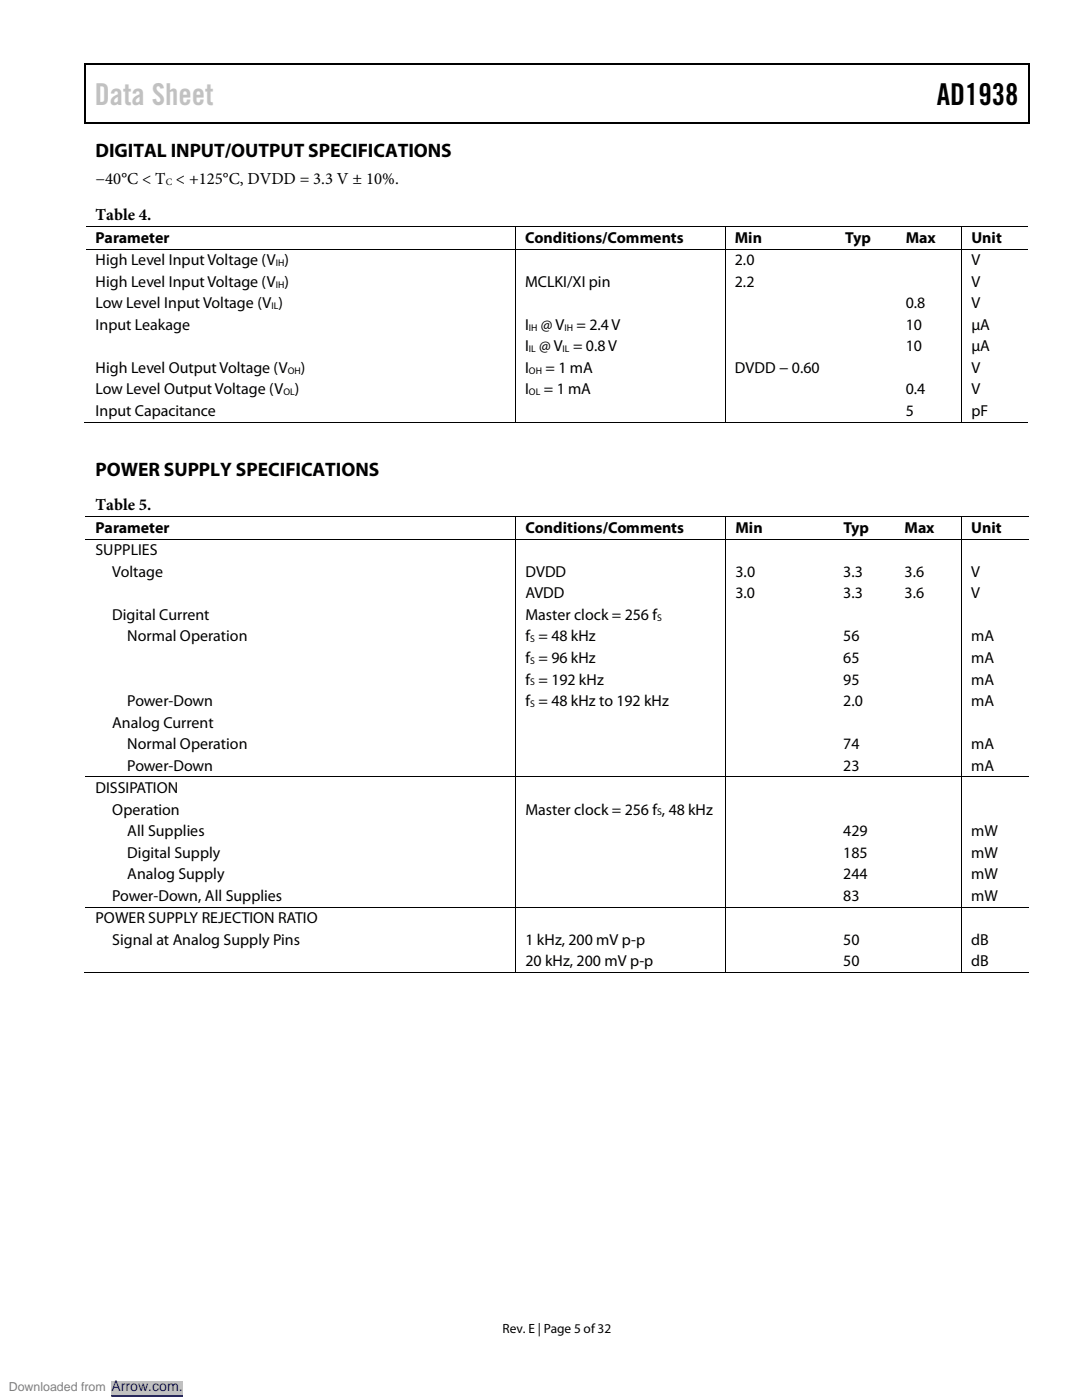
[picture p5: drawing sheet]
<svg xmlns="http://www.w3.org/2000/svg" width="216mm" height="279mm" viewBox="0 0 216 279" stroke-linecap="round" stroke-linejoin="round" font-family="sans-serif">
<defs><g id="words">
<text font-size="6" fill="#c1c1c1" x="18.9" y="20.9">Data Sheet</text>
<text font-size="6" x="186.9" y="20.9">AD1938</text>
<g font-size="3.9">
<text x="19" y="31.3">DIGITAL INPUT/OUTPUT SPECIFICATIONS</text>
<text x="19" y="94.9">POWER SUPPLY SPECIFICATIONS</text>
</g>
<g font-size="3.3">
<text x="19" y="36.8">−40°C &lt; T &lt; +125°C, DVDD = 3.3 V ± 10%.</text>
<text x="19" y="43.9">Table 4.</text>
<text x="19" y="101.8">Table 5.</text>
</g>
<g font-size="3.2">
<text x="19" y="48.4">Parameter</text>
<text x="19" y="52.9">High Level Input Voltage (V )</text>
<text x="104.8" y="48.4">Conditions/Comments</text>
<text x="146.6" y="52.9">2.0</text>
<text x="146.6" y="48.4">Min</text>
<text x="168.7" y="48.4">Typ</text>
<text x="180.7" y="48.4">Max</text>
<text x="193.8" y="52.9">V</text>
<text x="193.8" y="48.4">Unit</text>
<text x="19" y="57.2">High Level Input Voltage (V )</text>
<text x="104.8" y="57.2">MCLKI/XI pin</text>
<text x="146.6" y="57.2">2.2</text>
<text x="193.8" y="57.2">V</text>
<text x="19" y="61.5">Low Level Input Voltage (V )</text>
<text x="19" y="65.8">Input Leakage</text>
<text x="104.8" y="65.8">I</text>
<text x="107.9" y="65.8">@ V</text>
<text x="115" y="65.8">= 2.4 V</text>
<text x="180.7" y="65.8">10</text>
<text x="180.7" y="61.5">0.8</text>
<text x="193.8" y="61.5">V</text>
<text x="193.8" y="65.8">µA</text>
<text x="104.8" y="70.1">I @ V = 0.8 V</text>
<text x="180.7" y="70.1">10</text>
<text x="193.8" y="70.1">µA</text>
<text x="19" y="74.4">High Level Output Voltage (V</text>
<text x="60" y="74.4">)</text>
<text x="104.8" y="74.4">I</text>
<text x="108.8" y="74.4">= 1 mA</text>
<text x="146.6" y="74.4">DVDD − 0.60</text>
<text x="193.8" y="74.4">V</text>
<text x="19" y="78.7">Low Level Output Voltage (V</text>
<text x="19" y="83">Input Capacitance</text>
<text x="58.8" y="78.7">)</text>
<text x="104.8" y="78.7">I</text>
<text x="108.5" y="78.7">= 1 mA</text>
<text x="180.7" y="78.7">0.4</text>
<text x="180.7" y="83">5</text>
<text x="193.8" y="78.7">V</text>
<text x="193.8" y="83">pF</text>
<text x="19" y="106.3">Parameter</text>
<text x="104.9" y="106.3">Conditions/Comments</text>
<text x="146.8" y="106.3">Min</text>
<text x="168.3" y="106.3">Typ</text>
<text x="180.5" y="106.3">Max</text>
<text x="193.8" y="106.3">Unit</text>
<text x="19" y="110.8">SUPPLIES</text>
<text x="22.4" y="115.1">Voltage</text>
<text x="104.9" y="119.4">AVDD</text>
<text x="104.9" y="115.1">DVDD</text>
<text x="146.8" y="119.4">3.0</text>
<text x="146.8" y="115.1">3.0</text>
<text x="168.3" y="119.4">3.3</text>
<text x="168.3" y="115.1">3.3</text>
<text x="180.5" y="119.4">3.6</text>
<text x="180.5" y="115.1">3.6</text>
<text x="193.8" y="119.4">V</text>
<text x="193.8" y="115.1">V</text>
<text x="22.4" y="123.7">Digital Current</text>
<text x="104.9" y="123.7">Master clock = 256 f</text>
<text x="25.4" y="128">Normal Operation</text>
<text x="104.9" y="128">f = 48 kHz</text>
<text x="168.3" y="128">56</text>
<text x="193.8" y="128">mA</text>
<text x="104.9" y="132.3">f = 96 kHz</text>
<text x="104.9" y="136.6">f = 192 kHz</text>
<text x="168.3" y="132.3">65</text>
<text x="168.3" y="136.6">95</text>
<text x="193.8" y="132.3">mA</text>
<text x="193.8" y="136.6">mA</text>
<text x="25.4" y="140.9">Power-Down</text>
<text x="104.9" y="140.9">f = 48 kHz to 192 kHz</text>
<text x="168.3" y="140.9">2.0</text>
<text x="193.8" y="140.9">mA</text>
<text x="22.4" y="145.2">Analog Current</text>
<text x="25.4" y="149.5">Normal Operation</text>
<text x="168.3" y="149.5">74</text>
<text x="193.8" y="149.5">mA</text>
<text x="25.4" y="153.8">Power-Down</text>
<text x="168.3" y="153.8">23</text>
<text x="193.8" y="153.8">mA</text>
<text x="19" y="158.3">DISSIPATION</text>
<text x="22.4" y="162.6">Operation</text>
<text x="25.4" y="166.9">All Supplies</text>
<text x="104.9" y="162.6">Master clock = 256 f , 48 kHz</text>
<text x="168.3" y="166.9">429</text>
<text x="193.8" y="166.9">mW</text>
<text x="25.4" y="171.2">Digital Supply</text>
<text x="168.3" y="171.2">185</text>
<text x="193.8" y="171.2">mW</text>
<text x="22.4" y="179.7">Power-Down, All Supplies</text>
<text x="25.4" y="175.5">Analog Supply</text>
<text x="168.3" y="179.7">83</text>
<text x="168.3" y="175.5">244</text>
<text x="193.8" y="175.5">mW</text>
<text x="193.8" y="179.7">mW</text>
<text x="19" y="184.2">POWER SUPPLY REJECTION RATIO</text>
<text x="22.4" y="188.5">Signal at Analog Supply Pins</text>
<text x="104.9" y="188.5">1 kHz, 200 mV p-p</text>
<text x="168.3" y="188.5">50</text>
<text x="193.8" y="188.5">dB</text>
<text x="104.9" y="192.8">20 kHz, 200 mV p-p</text>
<text x="168.3" y="192.8">50</text>
<text x="193.8" y="192.8">dB</text>
</g>
<text font-size="2.8" fill="#00f" x="22.2" y="277.6">Arrow.com.</text>
<text font-size="2.7" x="100.3" y="266">Rev. E | Page 5 of32</text>
<text font-size="2.5" fill="#808080" x="1.8" y="277.6">Downloaded from</text>
<g font-size="1.9">
<text x="33.1" y="37">C</text>
<text x="55" y="53.1">IH</text>
<text x="55" y="57.4">IH</text>
<text x="54.1" y="61.7">IL</text>
<text x="105.5" y="66">IH</text>
<text x="112.6" y="66">IH</text>
<text x="105.5" y="70.3">IL</text>
<text x="112.3" y="70.3">IL</text>
<text x="57.4" y="74.6">OH</text>
<text x="105.5" y="74.6">OH</text>
<text x="56.6" y="78.9">OL</text>
<text x="105.5" y="78.9">OL</text>
<text x="131.1" y="123.9">S</text>
<text x="105.8" y="128.2">S</text>
<text x="105.8" y="132.5">S</text>
<text x="105.8" y="136.8">S</text>
<text x="105.8" y="141.1">S</text>
<text x="131.1" y="162.7">S</text>
</g>
</g></defs>
<g fill="#000">
<path d="M16.9 12.7h.2v1h-.2zM16.9 12.7h.2v.3h-.2zM82.5 12.7h.3v.3h-.3zM205.1 12.7h.3v1h-.3zM205.1 12.7h.3v.3h-.3zM16.9 24.4h.2v.2h-.2zM82.3 24.4h.2v.2h-.2zM205.1 24.4h.3v.2h-.3zM102.8 45.1h.2v.2h-.2zM102.8 49.6h.2v.2h-.2zM144.7 45.1h.1v.2h-.1zM144.7 49.6h.1v.2h-.1z"/>
<path d="M166.8 45.1h.1v.2h-.1zM166.8 49.6h.1v.2h-.1zM178.8 45.1h.2v.2h-.2zM178.8 49.6h.2v.2h-.2zM191.9 45.1h.1v.2h-.1zM191.9 49.6h.1v.2h-.1zM102.8 84.2h.2v.1h-.2zM144.7 84.2h.1v.1h-.1zM166.5 84.2h.2v.1h-.2zM178.6 84.2h.1v.1h-.1zM191.9 84.2h.1v.1h-.1zM102.7 103h.2v.2h-.2z"/>
<path d="M102.7 107.5h.2v.2h-.2zM144.7 103h.1v.2h-.1zM144.7 107.5h.1v.2h-.1zM166.2 103h.2v.2h-.2zM166.2 107.5h.2v.2h-.2zM178.5 103h.1v.2h-.1zM178.5 107.5h.1v.2h-.1zM191.7 103h.2v.2h-.2zM191.7 107.5h.2v.2h-.2zM102.7 154.9h.2v.2h-.2zM144.7 154.9h.1v.2h-.1zM166.2 154.9h.2v.2h-.2z"/>
<path d="M178.5 154.9h.1v.2h-.1zM191.7 154.9h.2v.2h-.2zM102.7 180.9h.2v.2h-.2zM102.7 194h.2v.1h-.2zM144.7 180.9h.1v.2h-.1zM144.7 194h.1v.1h-.1zM166 194h.2v.1h-.2zM166.2 180.9h.2v.2h-.2zM178.2 194h.2v.1h-.2zM178.5 180.9h.1v.2h-.1zM191.7 180.9h.2v.2h-.2zM191.7 194h.2v.1h-.2z"/>
</g>
<path d="M17 13.7v10.7M17.1 12.8h65.4M82.8 12.8h122.3M205.2 13.7v10.7M17.1 24.5h188" fill="none" stroke="#000" stroke-width=".25"/>
<g fill="none" stroke="#000" stroke-width=".2">
<path d="M17.1 45.2h85.7M17.1 49.7h85.7M102.9 45.3v4.3M102.9 49.8v34.4M103 45.2h41.7M103 49.7h41.7M144.7 45.3v4.3M144.7 49.8v34.4M144.8 45.2h22M144.8 49.7h22M166.9 45.2h11.9M166.9 49.7h11.9"/>
<path d="M179 45.2h12.9M179 49.7h12.9M191.9 45.3v4.3M191.9 49.8v34.4M192 45.2h13.1M192 49.7h13.1M16.9 84.2h85.9M103 84.2h41.7M144.8 84.2h47.1M192 84.2h13.1M17 103.1h85.7M17 107.6h85.7"/>
<path d="M102.8 103.2v4.3M102.8 107.7v47.2M102.9 103.1h41.8M102.9 107.6h41.8M144.7 103.2v4.3M144.7 107.7v47.2M144.8 103.1h21.4M144.8 107.6h21.4M166.4 103.1h12.1M166.4 107.6h12.1M178.6 103.1h13.1M178.6 107.6h13.1"/>
<path d="M191.8 103.2v4.3M191.8 107.7v47.2M191.9 103.1h13.3M191.9 107.6h13.3M17 155h85.7M102.8 155.1v25.8M102.9 155h41.8M144.7 155.1v25.8M144.8 155h21.4M166.4 155h12.1M178.6 155h13.1M191.8 155.1v25.8"/>
<path d="M191.9 155h13.3M16.8 194.1h85.9M17 181h85.7M102.8 181.1v12.9M102.9 181h41.8M102.9 194.1h41.8M144.7 181.1v12.9M144.8 181h21.4M144.8 194.1h46.9M166.4 181h12.1M178.6 181h13.1M191.8 181.1v12.9"/>
<path d="M191.9 181h13.3M191.9 194.1h13.3"/>
</g>
<path d="M0 276.9h70.6" fill="none" stroke="#fff" stroke-width="2.5" stroke-linecap="butt"/>
<path d="M22.2 275.6h14.3v2.6h-14.3z" fill="#c0c0c0"/>
<path d="M22.2 278.6h14.3" fill="none" stroke="#00f" stroke-width=".2"/>
<path d="M0 276.9h70.6" fill="none" stroke="#fff" stroke-width="2.5" stroke-linecap="butt"/>
<path d="M22.2 275.6h14.3v2.6h-14.3z" fill="#c0c0c0"/>
<path d="M22.2 278.6h14.3" fill="none" stroke="#00f" stroke-width=".2"/>
<path d="M0 276.9h70.6" fill="none" stroke="#fff" stroke-width="2.5" stroke-linecap="butt"/>
<path d="M22.2 275.6h14.3v2.6h-14.3z" fill="#c0c0c0"/>
<path d="M22.2 278.6h14.3" fill="none" stroke="#00f" stroke-width=".2"/>
<path d="M0 276.9h70.6" fill="none" stroke="#fff" stroke-width="2.5" stroke-linecap="butt"/>
<path d="M22.2 275.6h14.3v2.6h-14.3z" fill="#c0c0c0"/>
<path d="M22.2 278.6h14.3" fill="none" stroke="#00f" stroke-width=".2"/>
<path d="M0 276.9h70.6" fill="none" stroke="#fff" stroke-width="2.5" stroke-linecap="butt"/>
<path d="M22.2 275.6h14.3v2.6h-14.3z" fill="#c0c0c0"/>
<path d="M22.2 278.6h14.3" fill="none" stroke="#00f" stroke-width=".2"/>
<use href="#words"/>
</svg>
